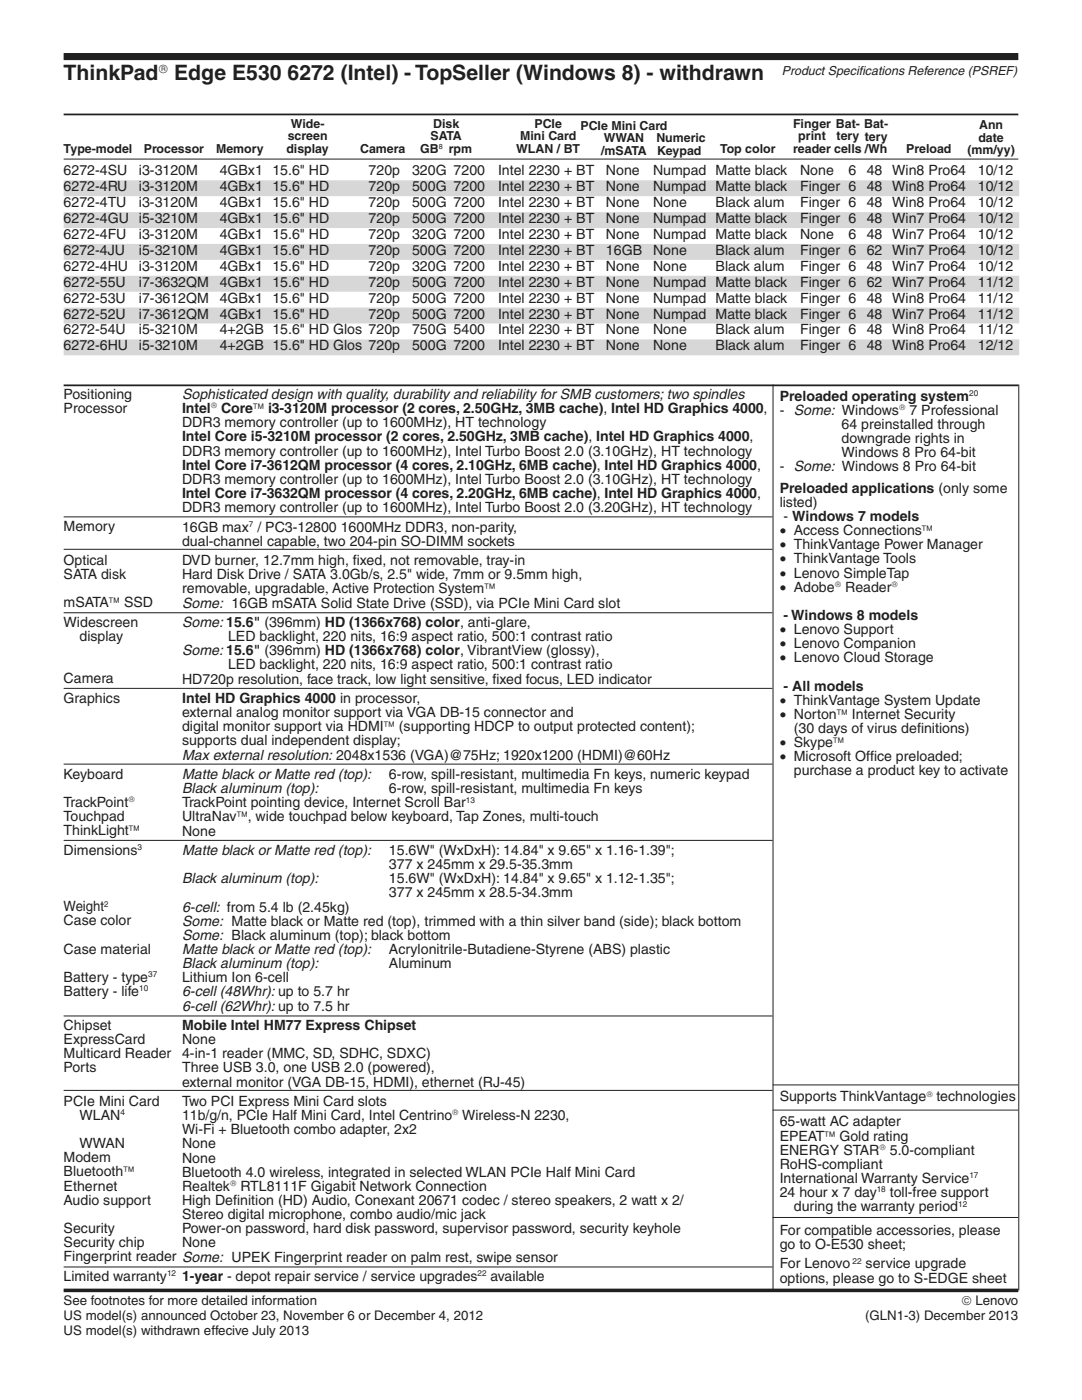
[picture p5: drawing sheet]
<svg xmlns="http://www.w3.org/2000/svg" width="216mm" height="279mm" viewBox="0 0 216 279" stroke-linecap="round" stroke-linejoin="round" font-family="sans-serif">
<defs><g id="words">
<g font-size="4.2" fill="#231f20">
<text x="12.7" y="15.9">ThinkPad</text>
<text x="34.8" y="15.9">Edge E530 6272 (Intel) - TopSeller (Windows 8) - withdrawn</text>
</g>
<g font-size="2.8" fill="#231f20">
<text x="12.7" y="35">6272-4SU</text>
<text x="27.7" y="35">i3-3120M</text>
<text x="43.8" y="35">4GBx1 15.6&quot; HD</text>
<text x="73.6" y="35">720p</text>
<text x="82.2" y="35">320G 7200</text>
<text x="99.4" y="35">Intel 2230 + BT</text>
<text x="120.9" y="35">None</text>
<text x="130.3" y="35">Numpad Matte black</text>
<text x="159.6" y="35">None</text>
<text x="169.3" y="35">6</text>
<text x="173" y="35">48 Win8 Pro64</text>
<text x="195.1" y="35">10/12</text>
<text x="12.7" y="38.2">6272-4RU</text>
<text x="12.7" y="41.3">6272-4TU</text>
<text x="27.7" y="38.2">i3-3120M</text>
<text x="27.7" y="41.3">i3-3120M</text>
<text x="43.8" y="38.2">4GBx1 15.6&quot; HD</text>
<text x="43.8" y="41.3">4GBx1 15.6&quot; HD</text>
<text x="73.6" y="38.2">720p</text>
<text x="73.6" y="41.3">720p</text>
<text x="82.2" y="38.2">500G 7200</text>
<text x="82.2" y="41.3">500G 7200</text>
<text x="99.4" y="38.2">Intel 2230 + BT</text>
<text x="99.4" y="41.3">Intel 2230 + BT</text>
<text x="120.9" y="38.2">None</text>
<text x="120.9" y="41.3">None</text>
<text x="130.3" y="38.2">Numpad Matte black</text>
<text x="130.3" y="41.3">None</text>
<text x="142.8" y="41.3">Black alum</text>
<text x="159.6" y="38.2">Finger 6</text>
<text x="159.6" y="41.3">Finger 6</text>
<text x="173" y="38.2">48 Win8 Pro64</text>
<text x="173" y="41.3">48 Win8 Pro64</text>
<text x="195.1" y="38.2">10/12</text>
<text x="195.1" y="41.3">10/12</text>
<text x="12.7" y="44.5">6272-4GU</text>
<text x="12.7" y="47.7">6272-4FU</text>
<text x="27.7" y="44.5">i5-3210M</text>
<text x="27.7" y="47.7">i3-3120M</text>
<text x="43.8" y="44.5">4GBx1 15.6&quot; HD</text>
<text x="43.8" y="47.7">4GBx1 15.6&quot; HD</text>
<text x="73.6" y="44.5">720p</text>
<text x="73.6" y="47.7">720p</text>
<text x="82.2" y="44.5">500G 7200</text>
<text x="82.2" y="47.7">320G 7200</text>
<text x="99.4" y="44.5">Intel 2230 + BT</text>
<text x="99.4" y="47.7">Intel 2230 + BT</text>
<text x="120.9" y="44.5">None</text>
<text x="120.9" y="47.7">None</text>
<text x="130.3" y="44.5">Numpad Matte black</text>
<text x="130.3" y="47.7">Numpad Matte black</text>
<text x="159.6" y="44.5">Finger 6</text>
<text x="159.6" y="47.7">None</text>
<text x="169.3" y="47.7">6</text>
<text x="173" y="44.5">48 Win7 Pro64</text>
<text x="173" y="47.7">48 Win7 Pro64</text>
<text x="195.1" y="44.5">10/12</text>
<text x="195.1" y="47.7">10/12</text>
<text x="12.7" y="50.9">6272-4JU</text>
<text x="27.7" y="50.9">i5-3210M</text>
<text x="43.8" y="50.9">4GBx1 15.6&quot; HD</text>
<text x="73.6" y="50.9">720p</text>
<text x="82.2" y="50.9">500G 7200</text>
<text x="99.4" y="50.9">Intel 2230 + BT</text>
<text x="120.9" y="50.9">16GB</text>
<text x="130.3" y="50.9">None</text>
<text x="142.8" y="50.9">Black alum</text>
<text x="159.6" y="50.9">Finger 6</text>
<text x="173" y="50.9">62 Win7 Pro64</text>
<text x="195.1" y="50.9">10/12</text>
<text x="12.7" y="54">6272-4HU</text>
<text x="12.7" y="57.2">6272-55U</text>
<text x="27.7" y="57.2">i7-3632QM</text>
<text x="27.7" y="54">i3-3120M</text>
<text x="43.8" y="57.2">4GBx1 15.6&quot; HD</text>
<text x="43.8" y="54">4GBx1 15.6&quot; HD</text>
<text x="73.6" y="57.2">720p</text>
<text x="73.6" y="54">720p</text>
<text x="82.2" y="57.2">500G 7200</text>
<text x="82.2" y="54">320G 7200</text>
<text x="99.4" y="57.2">Intel 2230 + BT</text>
<text x="99.4" y="54">Intel 2230 + BT</text>
<text x="120.9" y="57.2">None</text>
<text x="120.9" y="54">None</text>
<text x="130.3" y="57.2">Numpad Matte black</text>
<text x="130.3" y="54">None</text>
<text x="142.8" y="54">Black alum</text>
<text x="159.6" y="57.2">Finger 6</text>
<text x="159.6" y="54">Finger 6</text>
<text x="173" y="57.2">62 Win7 Pro64</text>
<text x="173" y="54">48 Win7 Pro64</text>
<text x="195.1" y="57.2">11/12</text>
<text x="195.1" y="54">10/12</text>
<text x="12.7" y="60.4">6272-53U</text>
<text x="12.7" y="63.6">6272-52U</text>
<text x="27.7" y="60.4">i7-3612QM</text>
<text x="27.7" y="63.6">i7-3612QM</text>
<text x="43.8" y="60.4">4GBx1 15.6&quot; HD</text>
<text x="43.8" y="63.6">4GBx1 15.6&quot; HD</text>
<text x="73.6" y="60.4">720p</text>
<text x="73.6" y="63.6">720p</text>
<text x="82.2" y="60.4">500G 7200</text>
<text x="82.2" y="63.6">500G 7200</text>
<text x="99.4" y="60.4">Intel 2230 + BT</text>
<text x="99.4" y="63.6">Intel 2230 + BT</text>
<text x="120.9" y="60.4">None</text>
<text x="120.9" y="63.6">None</text>
<text x="130.3" y="60.4">Numpad Matte black</text>
<text x="130.3" y="63.6">Numpad Matte black</text>
<text x="159.6" y="60.4">Finger 6</text>
<text x="159.6" y="63.6">Finger 6</text>
<text x="173" y="60.4">48 Win8 Pro64</text>
<text x="173" y="63.6">48 Win7 Pro64</text>
<text x="195.1" y="60.4">11/12</text>
<text x="195.1" y="63.6">11/12</text>
<text x="12.7" y="66.7">6272-54U</text>
<text x="12.7" y="69.9">6272-6HU</text>
<text x="27.7" y="66.7">i5-3210M</text>
<text x="27.7" y="69.9">i5-3210M</text>
<text x="43.8" y="66.7">4+2GB 15.6&quot; HD Glos 720p</text>
<text x="43.8" y="69.9">4+2GB 15.6&quot; HD Glos 720p</text>
<text x="82.2" y="66.7">750G 5400</text>
<text x="82.2" y="69.9">500G 7200</text>
<text x="99.4" y="66.7">Intel 2230 + BT</text>
<text x="99.4" y="69.9">Intel 2230 + BT</text>
<text x="120.9" y="66.7">None</text>
<text x="120.9" y="69.9">None</text>
<text x="130.3" y="66.7">None</text>
<text x="130.3" y="69.9">None</text>
<text x="142.8" y="66.7">Black alum</text>
<text x="142.8" y="69.9">Black alum</text>
<text x="159.6" y="66.7">Finger 6</text>
<text x="159.6" y="69.9">Finger 6</text>
<text x="173" y="66.7">48 Win8 Pro64</text>
<text x="173" y="69.9">48 Win8 Pro64</text>
<text x="195.1" y="66.7">11/12</text>
<text x="195.1" y="69.9">12/12</text>
<text x="12.7" y="79.6">Positioning</text>
<text x="12.7" y="82.4">Processor</text>
<text x="36.3" y="79.6">Sophisticated design with quality, durability and reliability for SMB customers; two spindles</text>
<text x="36.3" y="82.4">Intel</text>
<text x="44.1" y="82.4">Core™ i3-3120M processor (2 cores, 2.50GHz, 3MB cache), Intel HD Graphics 4000,</text>
<text x="155.6" y="80">Preloaded operating system</text>
<text x="155.6" y="82.8">- Some: Windows</text>
<text x="181.5" y="82.8">7 Professional</text>
<text x="36.3" y="85.3">DDR3 memory controller (up to 1600MHz), HT technology</text>
<text x="36.3" y="88.1">Intel Core i5-3210M processor (2 cores, 2.50GHz, 3MB cache), Intel HD Graphics 4000,</text>
<text x="167.9" y="85.6">64 preinstalled through</text>
<text x="167.9" y="88.4">downgrade rights in</text>
<text x="36.3" y="90.9">DDR3 memory controller (up to 1600MHz), Intel Turbo Boost 2.0 (3.10GHz), HT technology</text>
<text x="36.3" y="93.7">Intel Core i7-3612QM processor (4 cores, 2.10GHz, 6MB cache), Intel HD Graphics 4000,</text>
<text x="155.6" y="94.1">- Some: Windows 8 Pro 64-bit</text>
<text x="167.9" y="91.3">Windows 8 Pro 64-bit</text>
<text x="36.3" y="96.6">DDR3 memory controller (up to 1600MHz), Intel Turbo Boost 2.0 (3.10GHz), HT technology</text>
<text x="36.3" y="99.4">Intel Core i7-3632QM processor (4 cores, 2.20GHz, 6MB cache), Intel HD Graphics 4000,</text>
<text x="155.6" y="98.3">Preloaded applications (only some</text>
<text x="155.6" y="101.1">listed)</text>
<text x="12.7" y="106">Memory</text>
<text x="36.3" y="102.2">DDR3 memory controller (up to 1600MHz), Intel Turbo Boost 2.0 (3.20GHz), HT technology</text>
<text x="36.3" y="106.1">16GB max / PC3-12800 1600MHz DDR3, non-parity,</text>
<text x="155.6" y="106.8">• Access Connections™</text>
<text x="156.4" y="104">- Windows 7 models</text>
<text x="12.7" y="112.7">Optical</text>
<text x="36.3" y="108.9">dual-channel capable, two 204-pin SO-DIMM sockets</text>
<text x="36.3" y="112.8">DVD burner, 12.7mm high, f</text>
<text x="70.4" y="112.8">i xed, not removable, tray-in</text>
<text x="155.6" y="109.6">• ThinkVantage Power Manager</text>
<text x="155.6" y="112.4">• ThinkVantage Tools</text>
<text x="12.7" y="115.5">SATA disk</text>
<text x="36.3" y="115.6">Hard Disk Drive / SATA 3.0Gb/s, 2.5&quot; wide, 7mm or 9.5mm high,</text>
<text x="36.3" y="118.4">removable, upgradable, Active Protection System™</text>
<text x="155.6" y="115.3">• Lenovo SimpleTap</text>
<text x="155.6" y="118.1">• Adobe</text>
<text x="168.6" y="118.1">Reader</text>
<text x="12.7" y="121.2">mSATA™ SSD</text>
<text x="12.7" y="125.1">Widescreen</text>
<text x="36.3" y="121.2">Some: 16GB mSATA Solid State Drive (SSD), via PCIe Mini Card slot</text>
<text x="36.3" y="125.1">Some: 15.6&quot; (396mm) HD (1366x768) color, anti-glare,</text>
<text x="156.4" y="123.7">- Windows 8 models</text>
<text x="15.9" y="127.9">display</text>
<text x="36.3" y="130.8">Some: 15.6&quot; (396mm) HD (1366x768) color, VibrantView (glossy),</text>
<text x="45.5" y="128">LED backlight, 220 nits, 16:9 aspect ratio, 500:1 contrast ratio</text>
<text x="155.6" y="126.5">• Lenovo Support</text>
<text x="155.6" y="129.4">• Lenovo Companion</text>
<text x="12.7" y="136.4">Camera</text>
<text x="36.3" y="136.4">HD720p resolution, face track, low light sensitive, f</text>
<text x="45.5" y="133.6">LED backlight, 220 nits, 16:9 aspect ratio, 500:1 contrast ratio</text>
<text x="98.3" y="136.4">i xed focus, LED indicator</text>
<text x="155.6" y="132.2">• Lenovo Cloud Storage</text>
<text x="156.4" y="137.8">- All models</text>
<text x="12.7" y="140.2">Graphics</text>
<text x="36.3" y="140.3">Intel HD Graphics 4000 in processor,</text>
<text x="36.3" y="143.1">external analog monitor support via VGA DB-15 connector and</text>
<text x="155.6" y="140.7">• ThinkVantage System Update</text>
<text x="155.6" y="143.5">• Norton™ Internet Security</text>
<text x="36.3" y="145.9">digital monitor support via HDMI™ (supporting HDCP to output protected content);</text>
<text x="36.3" y="148.8">supports dual independent display;</text>
<text x="155.6" y="149.1">• Skype™</text>
<text x="158.4" y="146.3">(30 days of virus def</text>
<text x="183" y="146.3">i nitions)</text>
<text x="12.7" y="155.4">Keyboard</text>
<text x="36.3" y="151.6">Max external resolution: 2048x1536 (VGA)@75Hz; 1920x1200 (HDMI)@60Hz</text>
<text x="36.3" y="155.5">Matte black or Matte red (top):</text>
<text x="77.6" y="155.5">6-row, spill-resistant, multimedia Fn keys, numeric keypad</text>
<text x="155.6" y="151.9">• Microsoft Off</text>
<text x="158.4" y="154.8">purchase a product key to activate</text>
<text x="173.6" y="151.9">i ce preloaded;</text>
<text x="12.7" y="161">TrackPoint</text>
<text x="36.3" y="158.3">Black aluminum (top):</text>
<text x="36.3" y="161.1">TrackPoint pointing device, Internet Scroll Bar</text>
<text x="77.6" y="158.3">6-row, spill-resistant, multimedia Fn keys</text>
<text x="12.7" y="163.9">Touchpad</text>
<text x="12.7" y="166.7">ThinkLight™</text>
<text x="36.3" y="163.9">UltraNav™, wide touchpad below keyboard, Tap Zones, multi-touch</text>
<text x="36.3" y="166.8">None</text>
<text x="12.7" y="170.6">Dimensions</text>
<text x="36.3" y="170.6">Matte black or Matte red (top):</text>
<text x="77.6" y="173.5">377 x 245mm x 29.5-35.3mm</text>
<text x="77.6" y="170.6">15.6W&quot; (WxDxH): 14.84&quot; x 9.65&quot; x 1.16-1.39&quot;;</text>
<text x="36.3" y="176.3">Black aluminum (top):</text>
<text x="77.6" y="179.1">377 x 245mm x 28.5-34.3mm</text>
<text x="77.6" y="176.3">15.6W&quot; (WxDxH): 14.84&quot; x 9.65&quot; x 1.12-1.35&quot;;</text>
<text x="12.7" y="181.9">Weight</text>
<text x="12.7" y="184.7">Case color</text>
<text x="36.3" y="181.9">6-cell: from 5.4 lb (2.45kg)</text>
<text x="36.3" y="184.7">Some: Matte black or Matte red (top), trimmed with a thin silver band (side); black bottom</text>
<text x="12.7" y="190.3">Case material</text>
<text x="36.3" y="187.6">Some: Black aluminum (top); black bottom</text>
<text x="36.3" y="190.4">Matte black or Matte red (top):</text>
<text x="77.6" y="190.4">Acrylonitrile-Butadiene-Styrene (ABS) plastic</text>
<text x="12.7" y="196">Battery - type</text>
<text x="36.3" y="193.2">Black aluminum (top):</text>
<text x="36.3" y="196">Lithium Ion 6-cell</text>
<text x="77.6" y="193.2">Aluminum</text>
<text x="12.7" y="198.8">Battery - life</text>
<text x="36.3" y="198.9">6-cell (48Whr): up to 5.7 hr</text>
<text x="36.3" y="201.7">6-cell (62Whr): up to 7.5 hr</text>
<text x="12.7" y="205.5">Chipset</text>
<text x="12.7" y="208.3">ExpressCard</text>
<text x="36.3" y="205.6">Mobile Intel HM77 Express Chipset</text>
<text x="36.3" y="208.4">None</text>
<text x="12.7" y="211.1">Multicard Reader</text>
<text x="12.7" y="214">Ports</text>
<text x="36.3" y="211.2">4-in-1 reader (MMC, SD, SDHC, SDXC)</text>
<text x="36.3" y="214">Three USB 3.0, one USB 2.0 (powered),</text>
<text x="12.7" y="220.7">PCIe Mini Card</text>
<text x="36.3" y="216.9">external monitor (VGA DB-15, HDMI), ethernet (RJ-45)</text>
<text x="36.3" y="220.7">Two PCI Express Mini Card slots</text>
<text x="155.6" y="219.8">Supports ThinkVantage</text>
<text x="186.8" y="219.8">technologies</text>
<text x="15.9" y="223.5">WLAN</text>
<text x="36.3" y="226.4">Wi-Fi + Bluetooth combo adapter, 2x2</text>
<text x="36.3" y="223.6">11b/g/n, PCIe Half Mini Card, Intel Centrino Wireless-N 2230,</text>
<text x="155.6" y="224.8">65-watt AC adapter</text>
<text x="155.6" y="227.6">EPEAT™ Gold rating</text>
<text x="12.7" y="232">Modem</text>
<text x="15.9" y="229.1">WWAN</text>
<text x="36.3" y="229.2">None</text>
<text x="36.3" y="232">None</text>
<text x="155.6" y="230.5">ENERGY STAR</text>
<text x="155.6" y="233.3">RoHS-compliant</text>
<text x="177.6" y="230.5">5.0-compliant</text>
<text x="12.7" y="234.8">Bluetooth™</text>
<text x="12.7" y="237.6">Ethernet</text>
<text x="36.3" y="234.8">Bluetooth 4.0 wireless, integrated in selected WLAN PCIe Half Mini Card</text>
<text x="36.3" y="237.7">Realtek</text>
<text x="48" y="237.7">RTL8111F Gigabit Network Connection</text>
<text x="155.6" y="238.9">24 hour x 7 day</text>
<text x="155.6" y="236.1">International Warranty Service</text>
<text x="177.6" y="238.9">toll-free support</text>
<text x="12.7" y="240.4">Audio support</text>
<text x="36.3" y="240.5">High Def</text>
<text x="36.3" y="243.3">Stereo digital microphone, combo audio/mic jack</text>
<text x="46.5" y="240.5">i nition (HD) Audio, Conexant 20671 codec / stereo speakers, 2 watt x 2/</text>
<text x="158.4" y="241.7">during the warranty period</text>
<text x="12.7" y="246.1">Security</text>
<text x="12.7" y="248.9">Security chip</text>
<text x="12.7" y="251.7">Fingerprint reader Some: UPEK Fingerprint reader on palm rest, swipe sensor</text>
<text x="36.3" y="246.1">Power-on password, hard disk password, supervisor password, security keyhole</text>
<text x="36.3" y="249">None</text>
<text x="155.6" y="246.4">For compatible accessories, please</text>
<text x="155.6" y="249.3">go to O-E530 sheet;</text>
<text x="12.7" y="255.6">Limited warranty</text>
<text x="36.3" y="255.7">1-year - depot repair service / service upgrades</text>
<text x="97.9" y="255.7">available</text>
<text x="155.6" y="253.1">For Lenovo</text>
<text x="155.6" y="256">options, please go to S-EDGE sheet</text>
<text x="172.7" y="253.1">service upgrade</text>
</g>
<g font-size="2.6" fill="#231f20">
<text x="12.7" y="260.5">See footnotes for more detailed information</text>
<text x="12.7" y="263.5">US model(s) announced October 23, November 6 or December 4, 2012</text>
<text x="172.6" y="263.5">(GLN1-3) December 2013</text>
<text x="191.9" y="260.5">© Lenovo</text>
<text x="12.7" y="266.5">US model(s) withdrawn effecive July 2013</text>
</g>
<g font-size="2.5" fill="#231f20">
<text x="31.6" y="14.5">®</text>
<text x="156" y="14.9">Product Specif</text>
<text x="171.4" y="14.9">i cations Reference (PSREF)</text>
<text x="57.4" y="28">screen</text>
<text x="58" y="25.5">Wide-</text>
<text x="85.9" y="28">SATA</text>
<text x="86.4" y="25.5">Disk</text>
<text x="103.8" y="28">Mini Card</text>
<text x="106.6" y="25.5">PCIe</text>
<text x="115.8" y="25.9">PCIe Mini Card</text>
<text x="120.5" y="28.4">WWAN</text>
<text x="131" y="28.4">Numeric</text>
<text x="158.3" y="25.5">Finger Bat- Bat-</text>
<text x="159.3" y="28">print</text>
<text x="166.9" y="28">tery tery</text>
<text x="195.2" y="28.3">date</text>
<text x="195.4" y="25.8">Ann</text>
<text x="12.7" y="30.5">Type-model</text>
<text x="28.7" y="30.5">Processor</text>
<text x="43.1" y="30.5">Memory</text>
<text x="57.2" y="30.5">display</text>
<text x="71.8" y="30.5">Camera</text>
<text x="83.8" y="30.5">GB</text>
<text x="89.6" y="30.5">rpm</text>
<text x="103" y="30.5">WLAN / BT</text>
<text x="119.9" y="30.8">/mSATA</text>
<text x="131.1" y="30.8">Keypad</text>
<text x="143.7" y="30.6">Top color</text>
<text x="158.3" y="30.5">reader cells /Wh</text>
<text x="180.8" y="30.5">Preload</text>
<text x="193" y="30.7">(mm/yy)</text>
</g>
<g font-size="1.6" fill="#231f20">
<text x="42.1" y="81.5">®</text>
<text x="179.4" y="81.9">®</text>
<text x="193.4" y="79">20</text>
<text x="49.7" y="105.1">7</text>
<text x="166.6" y="117.1">®</text>
<text x="177.9" y="117.1">®</text>
<text x="25.6" y="160.1">®</text>
<text x="93" y="160.2">13</text>
<text x="27.4" y="169.6">3</text>
<text x="20.8" y="180.9">2</text>
<text x="27.8" y="197.9">10</text>
<text x="29.6" y="195">37</text>
<text x="184.8" y="218.9">®</text>
<text x="24" y="222.5">4</text>
<text x="90.3" y="222.6">®</text>
<text x="175.5" y="229.5">®</text>
<text x="45.9" y="236.7">®</text>
<text x="174.9" y="238">18</text>
<text x="193.4" y="235.2">17</text>
<text x="191.2" y="240.8">12</text>
<text x="33.3" y="254.7">12</text>
<text x="95.3" y="254.7">22</text>
<text x="170.1" y="252.2">22</text>
</g>
<text font-size="1.4" fill="#231f20" x="87.6" y="29.7">8</text>
</g></defs>
<path d="M12.7 22.8h190.5" fill="none" stroke="#231f20" stroke-width=".35"/>
<path d="M12.7 11.3h190.5" fill="none" stroke="#231f20" stroke-width="1.4" stroke-linecap="butt"/>
<path d="M154.3 76.7v180.8M203.3 76.7v180.8M12.7 103.2h141.5M12.7 109.6h141.5M12.7 137.4h141.5M12.7 202.8h141.5M12.7 252.9h141.5" fill="none" stroke="#231f20" stroke-width=".2"/>
<path d="M12.7 36h15v3.2h-15zM27.7 36h16.1v3.2h-16.1zM43.8 36h10.5v3.2h-10.5zM54.3 36h19.3v3.2h-19.3zM73.6 36h8.6v3.2h-8.6zM82.2 36h8.3v3.2h-8.3zM90.5 36h8.9v3.2h-8.9zM99.4 36h21.5v3.2h-21.5zM120.9 36h9.4v3.2h-9.4zM130.3 36h12.5v3.2h-12.5zM142.8 36h16.8v3.2h-16.8zM159.6 36h9.7v3.2h-9.7zM169.3 36h3.7v3.2h-3.7zM173 36h5v3.2h-5zM178 36h17.1v3.2h-17.1zM195.1 36h8.3v3.2h-8.3zM12.7 42.3h15v3.2h-15zM27.7 42.3h16.1v3.2h-16.1zM43.8 42.3h10.5v3.2h-10.5zM54.3 42.3h19.3v3.2h-19.3zM73.6 42.3h8.6v3.2h-8.6zM82.2 42.3h8.3v3.2h-8.3zM90.5 42.3h8.9v3.2h-8.9zM99.4 42.3h21.5v3.2h-21.5zM120.9 42.3h9.4v3.2h-9.4zM130.3 42.3h12.5v3.2h-12.5zM142.8 42.3h16.8v3.2h-16.8zM159.6 42.3h9.7v3.2h-9.7zM169.3 42.3h3.7v3.2h-3.7zM173 42.3h5v3.2h-5zM178 42.3h17.1v3.2h-17.1zM195.1 42.3h8.3v3.2h-8.3zM12.7 48.7h15v3.2h-15zM27.7 48.7h16.1v3.2h-16.1zM43.8 48.7h10.5v3.2h-10.5zM54.3 48.7h19.3v3.2h-19.3zM73.6 48.7h8.6v3.2h-8.6zM82.2 48.7h8.3v3.2h-8.3zM90.5 48.7h8.9v3.2h-8.9zM99.4 48.7h21.5v3.2h-21.5zM120.9 48.7h9.4v3.2h-9.4zM130.3 48.7h12.5v3.2h-12.5zM142.8 48.7h16.8v3.2h-16.8zM159.6 48.7h9.7v3.2h-9.7zM169.3 48.7h3.7v3.2h-3.7zM173 48.7h5v3.2h-5zM178 48.7h17.1v3.2h-17.1zM195.1 48.7h8.3v3.2h-8.3zM12.7 55h15v3.2h-15zM27.7 55h16.1v3.2h-16.1zM43.8 55h10.5v3.2h-10.5zM54.3 55h19.3v3.2h-19.3zM73.6 55h8.6v3.2h-8.6zM82.2 55h8.3v3.2h-8.3zM90.5 55h8.9v3.2h-8.9zM99.4 55h21.5v3.2h-21.5zM120.9 55h9.4v3.2h-9.4zM130.3 55h12.5v3.2h-12.5zM142.8 55h16.8v3.2h-16.8zM159.6 55h9.7v3.2h-9.7zM169.3 55h3.7v3.2h-3.7zM173 55h5v3.2h-5zM178 55h17.1v3.2h-17.1zM195.1 55h8.3v3.2h-8.3zM12.7 61.4h15v3.2h-15zM27.7 61.4h16.1v3.2h-16.1zM43.8 61.4h10.5v3.2h-10.5zM54.3 61.4h19.3v3.2h-19.3zM73.6 61.4h8.6v3.2h-8.6zM82.2 61.4h8.3v3.2h-8.3zM90.5 61.4h8.9v3.2h-8.9zM99.4 61.4h21.5v3.2h-21.5zM120.9 61.4h9.4v3.2h-9.4zM130.3 61.4h12.5v3.2h-12.5zM142.8 61.4h16.8v3.2h-16.8zM159.6 61.4h9.7v3.2h-9.7zM169.3 61.4h3.7v3.2h-3.7zM173 61.4h5v3.2h-5zM178 61.4h17.1v3.2h-17.1zM195.1 61.4h8.3v3.2h-8.3zM12.7 67.7h15v3.2h-15zM27.7 67.7h16.1v3.2h-16.1zM43.8 67.7h10.5v3.2h-10.5zM54.3 67.7h19.3v3.2h-19.3zM73.6 67.7h8.6v3.2h-8.6zM82.2 67.7h8.3v3.2h-8.3zM90.5 67.7h8.9v3.2h-8.9zM99.4 67.7h21.5v3.2h-21.5zM120.9 67.7h9.4v3.2h-9.4zM130.3 67.7h12.5v3.2h-12.5zM142.8 67.7h16.8v3.2h-16.8zM159.6 67.7h9.7v3.2h-9.7zM169.3 67.7h3.7v3.2h-3.7zM173 67.7h5v3.2h-5zM178 67.7h17.1v3.2h-17.1zM195.1 67.7h8.3v3.2h-8.3z" fill="#d5d7d8"/>
<path d="M12.7 31.8h190.5M12.7 122.3h141.5M12.7 152.5h141.5M12.7 167.7h141.5M12.7 217.6h141.5M154.2 216.5h49M154.2 221.5h49M154.2 243h49" fill="none" stroke="#231f20" stroke-width=".2"/>
<path d="M12.7 76.9h190.5" fill="none" stroke="#231f20" stroke-width=".35"/>
<path d="M12.7 257.5h190.5" fill="none" stroke="#231f20" stroke-width=".71" stroke-linecap="butt"/>
<use href="#words"/>
</svg>
